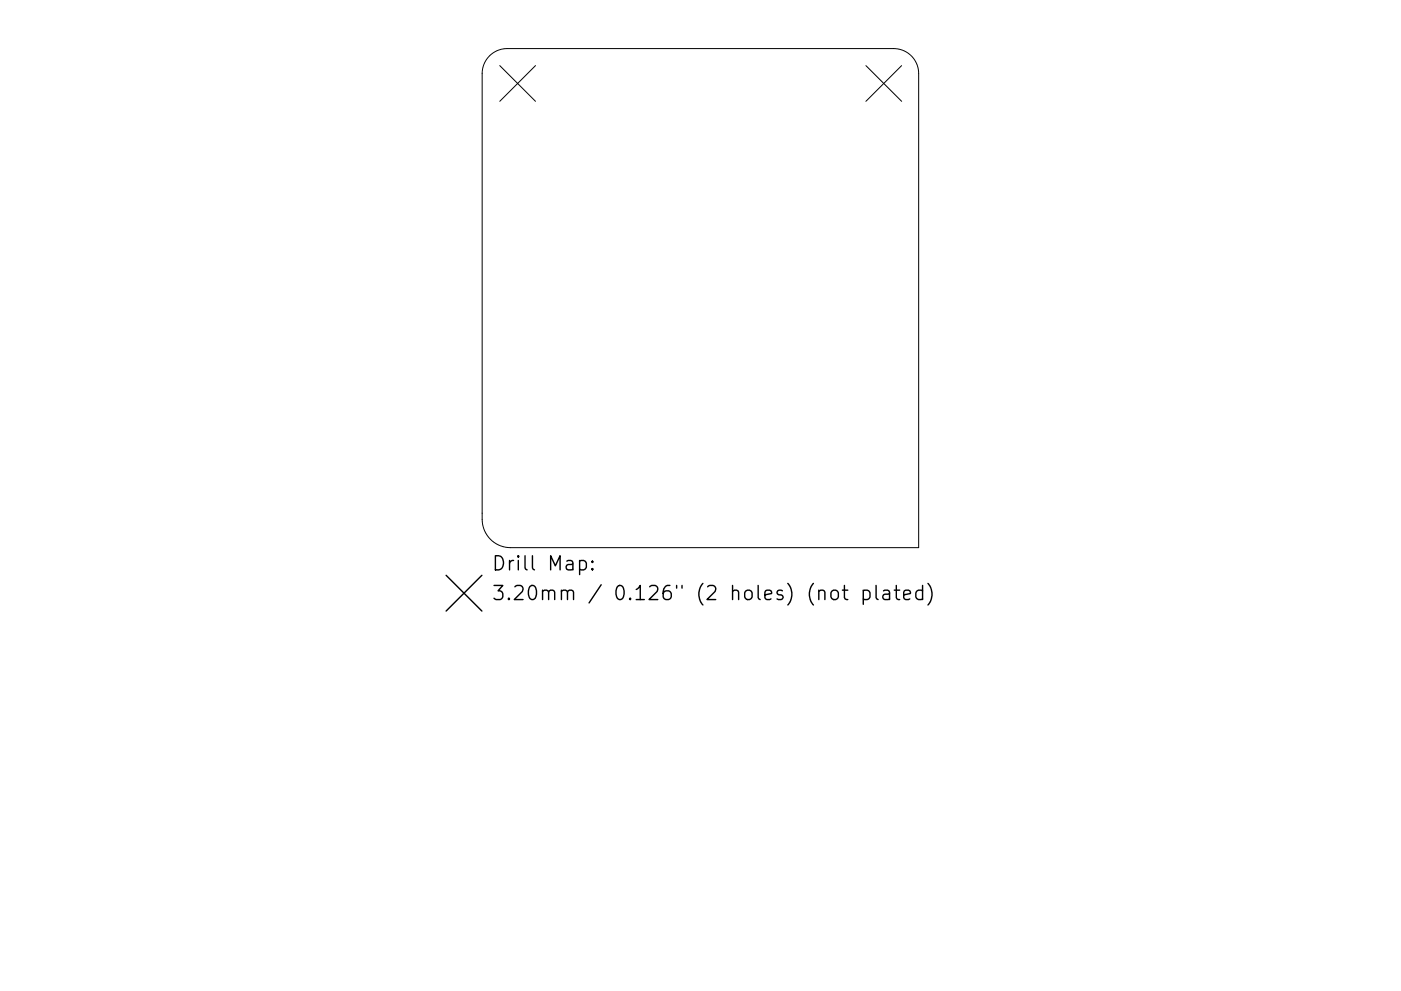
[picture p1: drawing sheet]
<svg xmlns="http://www.w3.org/2000/svg" width="297mm" height="210mm" viewBox="0 0 297 210" stroke-linecap="round" stroke-linejoin="round" font-family="sans-serif">
<defs><g id="words">
<g font-size="4.2">
<text x="104.2" y="121.1">Drill Map:</text>
<text x="104.2" y="127.4">3.20mm / 0.126&quot; (2 holes) (not plated)</text>
</g>
</g></defs>
<path d="M103.8 11.9a5.3 5.3 0 0 1 3.7-1.6h82a5.3 5.3 0 0 1 5.3 5.3v100.6h-86.6a6 6 0 0 1-6-6v-94.6a5.3 5.3 0 0 1 1.6-3.7zM106 13.9l7.5 7.6M113.5 13.9l-7.5 7.6M183.6 13.9l7.6 7.6M191.2 13.9l-7.6 7.6" fill="none" stroke="#000" stroke-width=".21"/>
<g fill="none" stroke="#000" stroke-width=".3">
<path d="M122.9 119.1l.8-.2 .6 .6v.8l-.3 .5-.3 .1-.8-.1M125.6 119.1l.1 .1-.1 .1-.1-.1 .1-.1v.2M94.6 122.1l7.6 7.5M102.2 122.1l-7.6 7.5M125.6 120.6l.1 .2-.1 .1-.1-.1 .1-.2v.3M176.3 125.5a.81 .81 0 0 1 .8-.3 .81 .81 0 0 1 .6 .6v.8a.81 .81 0 0 1-.7 .6 .81 .81 0 0 1-.8-.6v-.8zM178.6 125.2h1.1M179 124.2v2.6l.2 .3 .5 .1M183 125.4l.9-.2 .6 .6v.8l-.3 .5-.3 .1-.9-.1M183 125.2v3M185.7 124.2v2.6l.5 .4M187.3 125.4l.3-.2 .9 .2 .1 .2v1.6"/>
<path d="M188.6 125.9l-1 .2a.59 .59 0 0 0-.4 .5 .59 .59 0 0 0 .4 .6l1-.1M189.6 125.2h1.1M190 124.2v2.6l.2 .3 .5 .1M191.6 126.2l1.4-.3-.1-.5-.9-.2-.4 .4v1.2l.1 .3 .3 .1 .9-.1M195.6 125.4l-.9-.2-.5 .6v.8l.3 .5 .2 .1 .9-.1M195.6 124.2v3M196.7 123.8a3.4 3.4 0 0 1 0 4.6"/>
</g>
<use href="#words"/>
</svg>
